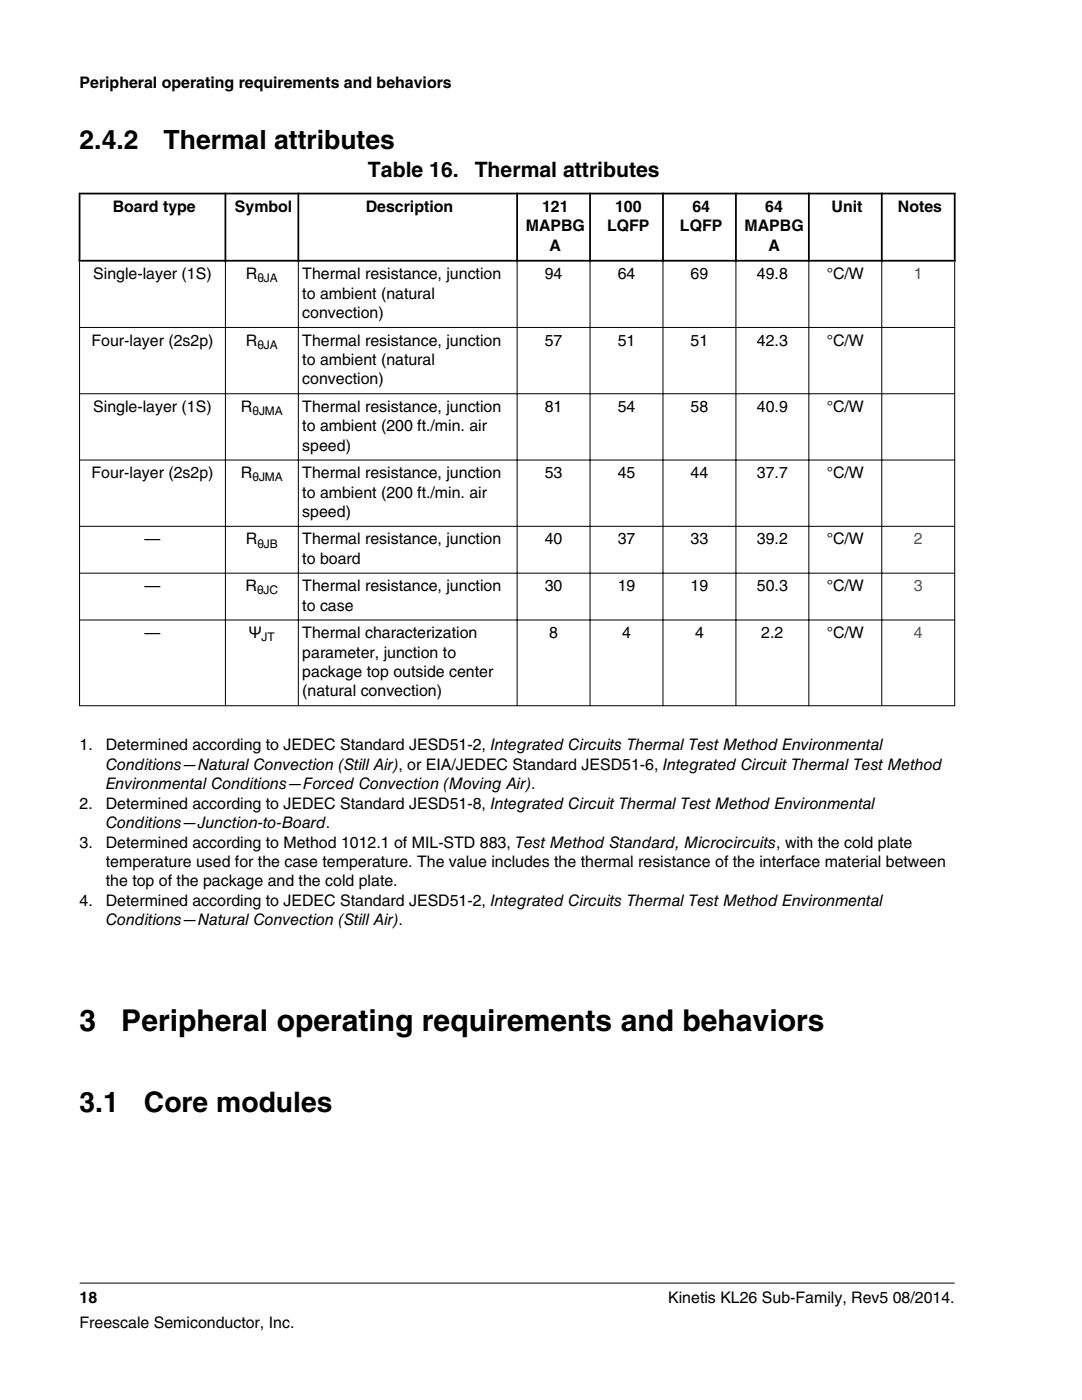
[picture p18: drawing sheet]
<svg xmlns="http://www.w3.org/2000/svg" width="216mm" height="279mm" viewBox="0 0 216 279" stroke-linecap="round" stroke-linejoin="round" font-family="sans-serif">
<defs><g id="words">
<g font-size="6">
<text x="15.9" y="205.8">3</text>
<text x="24.2" y="205.8">Peripheral operating requirements and behaviors</text>
</g>
<g font-size="5.6">
<text x="15.9" y="222">3.1</text>
<text x="28.7" y="222">Core modules</text>
</g>
<g font-size="5.3">
<text x="15.9" y="29.7">2.4.2</text>
<text x="32.6" y="29.7">Thermal attributes</text>
</g>
<g font-size="4.2">
<text x="73.4" y="35.4">Table 16.</text>
<text x="94.7" y="35.4">Thermal attributes</text>
</g>
<g font-size="3.2">
<text x="15.9" y="17.5">Peripheral operating requirements and behaviors</text>
<text x="22.5" y="42.3">Board type</text>
<text x="46.9" y="42.3">Symbol</text>
<text x="73" y="42.3">Description</text>
<text x="104.9" y="46.2">MAPBG</text>
<text x="108.2" y="42.3">121</text>
<text x="121.1" y="46.2">LQFP</text>
<text x="122.7" y="42.3">100</text>
<text x="135.7" y="46.2">LQFP</text>
<text x="138.2" y="42.3">64</text>
<text x="148.6" y="46.2">MAPBG</text>
<text x="152.7" y="42.3">64</text>
<text x="165.9" y="42.3">Unit</text>
<text x="179.2" y="42.3">Notes</text>
<text x="109.7" y="50.1">A</text>
<text x="153.3" y="50.1">A</text>
<text x="18.6" y="55.7">Single-layer (1S)</text>
<text x="49.1" y="55.7">R</text>
<text x="60.3" y="55.7">Thermal resistance, junction</text>
<text x="60.3" y="59.6">to ambient (natural</text>
<text x="108.7" y="55.7">94</text>
<text x="123.3" y="55.7">64</text>
<text x="137.8" y="55.7">69</text>
<text x="151" y="55.7">49.8</text>
<text x="165" y="55.7">°C/W</text>
<text x="60.3" y="63.5">convection)</text>
<text x="18.3" y="69">Four-layer (2s2p)</text>
<text x="49.1" y="69">R</text>
<text x="60.3" y="69">Thermal resistance, junction</text>
<text x="108.7" y="69">57</text>
<text x="123.3" y="69">51</text>
<text x="137.8" y="69">51</text>
<text x="151" y="69">42.3</text>
<text x="165" y="69">°C/W</text>
<text x="60.3" y="72.8">to ambient (natural</text>
<text x="60.3" y="76.7">convection)</text>
<text x="18.6" y="82.2">Single-layer (1S)</text>
<text x="48.1" y="82.2">R</text>
<text x="60.3" y="82.2">Thermal resistance, junction</text>
<text x="108.7" y="82.2">81</text>
<text x="123.3" y="82.2">54</text>
<text x="137.8" y="82.2">58</text>
<text x="151" y="82.2">40.9</text>
<text x="165" y="82.2">°C/W</text>
<text x="60.3" y="86.1">to ambient (200 ft./min. air</text>
<text x="60.3" y="89.9">speed)</text>
<text x="18.3" y="95.4">Four-layer (2s2p)</text>
<text x="48.1" y="95.4">R</text>
<text x="60.3" y="95.4">Thermal resistance, junction</text>
<text x="108.7" y="95.4">53</text>
<text x="123.3" y="95.4">45</text>
<text x="137.8" y="95.4">44</text>
<text x="151" y="95.4">37.7</text>
<text x="165" y="95.4">°C/W</text>
<text x="60.3" y="99.3">to ambient (200 ft./min. air</text>
<text x="60.3" y="103.2">speed)</text>
<text x="28.8" y="108.6">—</text>
<text x="49.1" y="108.6">R</text>
<text x="60.3" y="108.6">Thermal resistance, junction</text>
<text x="60.3" y="112.5">to board</text>
<text x="108.7" y="108.6">40</text>
<text x="123.3" y="108.6">37</text>
<text x="137.8" y="108.6">33</text>
<text x="151" y="108.6">39.2</text>
<text x="165" y="108.6">°C/W</text>
<text x="28.8" y="118">—</text>
<text x="49" y="118">R</text>
<text x="60.3" y="118">Thermal resistance, junction</text>
<text x="108.7" y="118">30</text>
<text x="123.3" y="118">19</text>
<text x="137.8" y="118">19</text>
<text x="151" y="118">50.3</text>
<text x="165" y="118">°C/W</text>
<text x="60.3" y="121.9">to case</text>
<text x="28.8" y="127.3">—</text>
<text x="49.7" y="127.3">Ψ</text>
<text x="60.3" y="127.3">Thermal characterization</text>
<text x="60.3" y="131.2">parameter, junction to</text>
<text x="109.6" y="127.3">8</text>
<text x="124.1" y="127.3">4</text>
<text x="138.7" y="127.3">4</text>
<text x="151.9" y="127.3">2.2</text>
<text x="165" y="127.3">°C/W</text>
<text x="60.3" y="135.1">package top outside center</text>
<text x="60.3" y="139">(natural convection)</text>
<text x="15.9" y="149.7">1.</text>
<text x="21.1" y="149.7">Determined according to JEDEC Standard JESD51-2, Integrated Circuits Thermal Test Method Environmental</text>
<text x="21.1" y="153.6">Conditions—Natural Convection (Still Air), or EIA/JEDEC Standard JESD51-6, Integrated Circuit Thermal Test Method</text>
<text x="15.9" y="161.4">2.</text>
<text x="21.1" y="157.5">Environmental Conditions—Forced Convection (Moving Air).</text>
<text x="21.1" y="161.4">Determined according to JEDEC Standard JESD51-8, Integrated Circuit Thermal Test Method Environmental</text>
<text x="21.1" y="165.3">Conditions—Junction-to-Board.</text>
<text x="15.9" y="169.1">3.</text>
<text x="21.1" y="169.1">Determined according to Method 1012.1 of MIL-STD 883, Test Method Standard, Microcircuits, with the cold plate</text>
<text x="21.1" y="173">temperature used for the case temperature. The value includes the thermal resistance of the interface material between</text>
<text x="21.1" y="176.9">the top of the package and the cold plate.</text>
<text x="15.9" y="180.8">4.</text>
<text x="21.1" y="180.8">Determined according to JEDEC Standard JESD51-2, Integrated Circuits Thermal Test Method Environmental</text>
<text x="21.1" y="184.7">Conditions—Natural Convection (Still Air).</text>
<text x="15.9" y="260">18</text>
<text x="133.3" y="260">Kinetis KL26 Sub-Family, Rev5 08/2014.</text>
<text x="15.9" y="265">Freescale Semiconductor, Inc.</text>
</g>
<g font-size="3.2" fill="#00f">
<text x="182.3" y="55.7">1</text>
<text x="182.3" y="108.6">2</text>
<text x="182.3" y="118">3</text>
<text x="182.3" y="127.3">4</text>
</g>
<g font-size="2.4">
<text x="51.4" y="56.4">θJA</text>
<text x="51.4" y="69.6">θJA</text>
<text x="50.4" y="82.8">θJMA</text>
<text x="50.4" y="96.1">θJMA</text>
<text x="51.4" y="109.3">θJB</text>
<text x="51.3" y="118.6">θJC</text>
<text x="52.2" y="128">JT</text>
</g>
</g></defs>
<path d="M15.7 38.6h175M15.9 38.5v13.7M45 38.5v13.7M59.5 38.5v13.7M103.2 38.5v13.7M117.7 38.5v13.7M132.3 38.5v13.7M146.8 38.5v13.7M161.4 38.5v13.7M175.9 38.5v13.7M190.5 38.5v13.7M15.7 52h175" fill="none" stroke="#000" stroke-width=".35"/>
<g fill="none" stroke="#000" stroke-width=".2">
<path d="M15.9 52.2v88.7M45 51.8v89.1M59.5 51.8v89.1M103.2 51.8v89.1M117.7 51.8v89.1M132.3 51.8v89.1M146.8 51.8v89.1M161.4 51.8v89.1M175.9 51.8v89.1M190.5 52.2v88.7M15.8 65.4h174.8M15.8 78.6h174.8"/>
<path d="M15.8 91.8h174.8M15.8 105h174.8M15.8 114.4h174.8M15.8 123.7h174.8M15.8 140.8h174.8M15.9 256.1h174.6"/>
</g>
<use href="#words"/>
</svg>
